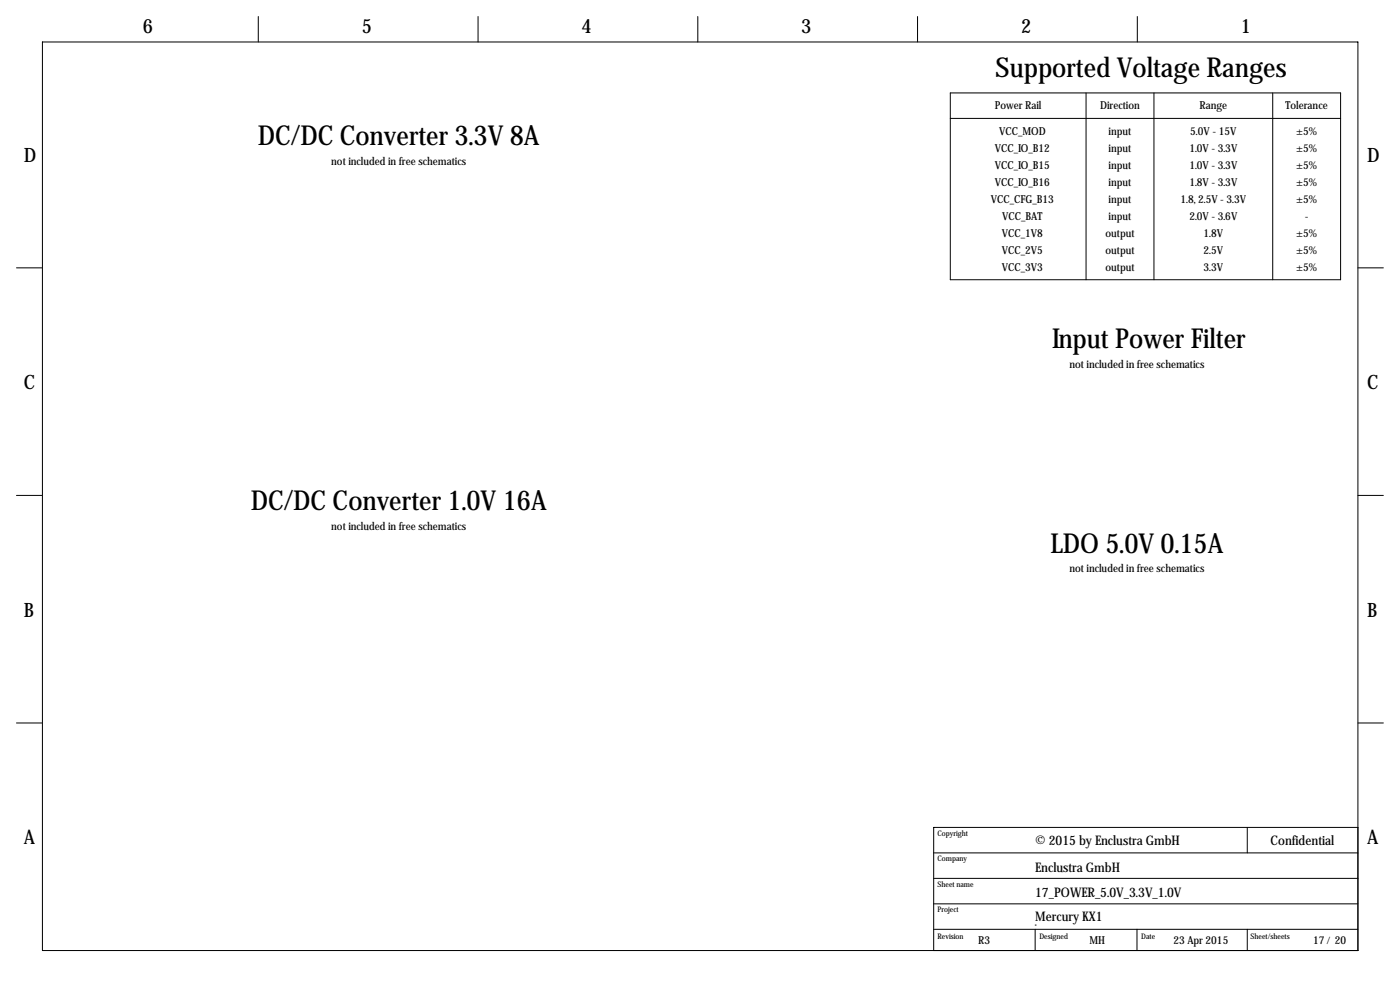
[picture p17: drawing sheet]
<svg xmlns="http://www.w3.org/2000/svg" width="419mm" height="297mm" viewBox="0 0 419 297" stroke-linecap="round" stroke-linejoin="round" font-family="sans-serif">
<defs><g id="words">
<g font-size="8.2">
<text x="298" y="22.9">Supported Voltage Ranges</text>
<text x="77.2" y="43.2">DC/DC Converter 3.3V 8A</text>
<text x="315" y="104">Input Power Filter</text>
<text x="75.1" y="152.5">DC/DC Converter 1.0V 16A</text>
<text x="314.4" y="165.4">LDO 5.0V 0.15A</text>
</g>
<g font-size="5.9">
<text x="42.8" y="9.8">6</text>
<text x="108.3" y="9.8">5</text>
<text x="174.1" y="9.8">4</text>
<text x="239.9" y="9.8">3</text>
<text x="305.7" y="9.8">2</text>
<text x="371.4" y="9.8">1</text>
<text x="7.1" y="48.4">D</text>
<text x="409.3" y="48.4">D</text>
<text x="7.1" y="116.4">C</text>
<text x="409.3" y="116.4">C</text>
<text x="7.1" y="184.5">B</text>
<text x="409.3" y="184.5">B</text>
<text x="7.1" y="252.6">A</text>
<text x="409.3" y="252.6">A</text>
</g>
<g font-size="4">
<text x="309.9" y="252.8">© 2015 by Enclustra GmbH</text>
<text x="380.4" y="252.8">Confidential</text>
<text x="309.9" y="260.7">Enclustra GmbH</text>
<text x="309.9" y="268.3">17_POWER_5.0V_3.3V_1.0V</text>
<text x="309.9" y="275.4">Mercury KX1</text>
</g>
<g font-size="3.3">
<text x="297.8" y="32.7">Power Rail</text>
<text x="329.3" y="32.7">Direction</text>
<text x="359.1" y="32.7">Range</text>
<text x="384.8" y="32.7">Tolerance</text>
<text x="299.1" y="40.3">VCC_MOD</text>
<text x="331.9" y="40.3">input</text>
<text x="356.3" y="40.3">5.0V - 15V</text>
<text x="388" y="40.3">±5%</text>
<text x="297.9" y="45.4">VCC_IO_B12</text>
<text x="331.9" y="45.4">input</text>
<text x="356" y="45.4">1.0V - 3.3V</text>
<text x="388" y="45.4">±5%</text>
<text x="99.2" y="49.2">not included in free schematics</text>
<text x="297.9" y="50.5">VCC_IO_B15</text>
<text x="331.9" y="50.5">input</text>
<text x="356" y="50.5">1.0V - 3.3V</text>
<text x="388" y="50.5">±5%</text>
<text x="297.9" y="55.6">VCC_IO_B16</text>
<text x="331.9" y="55.6">input</text>
<text x="356" y="55.6">1.8V - 3.3V</text>
<text x="388" y="55.6">±5%</text>
<text x="296.6" y="60.6">VCC_CFG_B13</text>
<text x="300" y="65.7">VCC_BAT</text>
<text x="331.9" y="60.6">input</text>
<text x="331.9" y="65.7">input</text>
<text x="353.4" y="60.6">1.8, 2.5V - 3.3V</text>
<text x="356" y="65.7">2.0V - 3.6V</text>
<text x="388" y="60.6">±5%</text>
<text x="390.6" y="65.7">-</text>
<text x="299.9" y="70.8">VCC_1V8</text>
<text x="330.9" y="70.8">output</text>
<text x="360.3" y="70.8">1.8V</text>
<text x="388" y="70.8">±5%</text>
<text x="299.9" y="75.9">VCC_2V5</text>
<text x="330.9" y="75.9">output</text>
<text x="360.3" y="75.9">2.5V</text>
<text x="388" y="75.9">±5%</text>
<text x="299.9" y="81">VCC_3V3</text>
<text x="330.9" y="81">output</text>
<text x="360.3" y="81">3.3V</text>
<text x="388" y="81">±5%</text>
<text x="320.2" y="110.2">not included in free schematics</text>
<text x="99.2" y="158.4">not included in free schematics</text>
<text x="320.2" y="171.1">not included in free schematics</text>
<text x="292.9" y="282.3">R3</text>
<text x="326.1" y="282.3">MH</text>
<text x="351.3" y="282.3">23 Apr 2015</text>
<text x="393.1" y="282.3">17/ 20</text>
</g>
<g font-size="2.3">
<text x="280.7" y="250">Copyright</text>
<text x="280.7" y="257.7">Company</text>
<text x="280.7" y="265.3">Sheet name</text>
<text x="280.7" y="272.9">Project</text>
<text x="280.7" y="280.8">Revision</text>
<text x="311.1" y="280.8">Designed</text>
<text x="341.6" y="280.8">Date</text>
<text x="374.4" y="280.8">Sheet/sheets</text>
</g>
</g></defs>
<g fill="none" stroke="#000" stroke-width=".3">
<path d="M12.7 12.6h393.8v271.7h-393.8zM77.3 4.9v7.7M143.1 4.9v7.7M208.9 4.9v7.7M274.7 4.9v7.7M340.5 4.9v7.7M284.5 35.4h116.8M284.5 27.8h116.8v55.9h-116.8zM325.1 27.8v55.9M345.4 27.8v55.9M381 27.8v55.9M4.9 80.1h7.6"/>
<path d="M406.5 80.1h7.6M4.9 148.2h7.6M406.5 148.2h7.6M4.9 216.3h7.6M406.5 216.3h7.6M279.5 255.1h127M373.4 247.5v7.6M406.5 247.5h-127v36.8M279.5 278h127M279.5 270.4h127M279.5 262.7h127M309.9 276.7h.1"/>
<path d="M309.9 278v6.3M340.4 278v6.3M373.4 278v6.3"/>
</g>
<use href="#words"/>
</svg>
